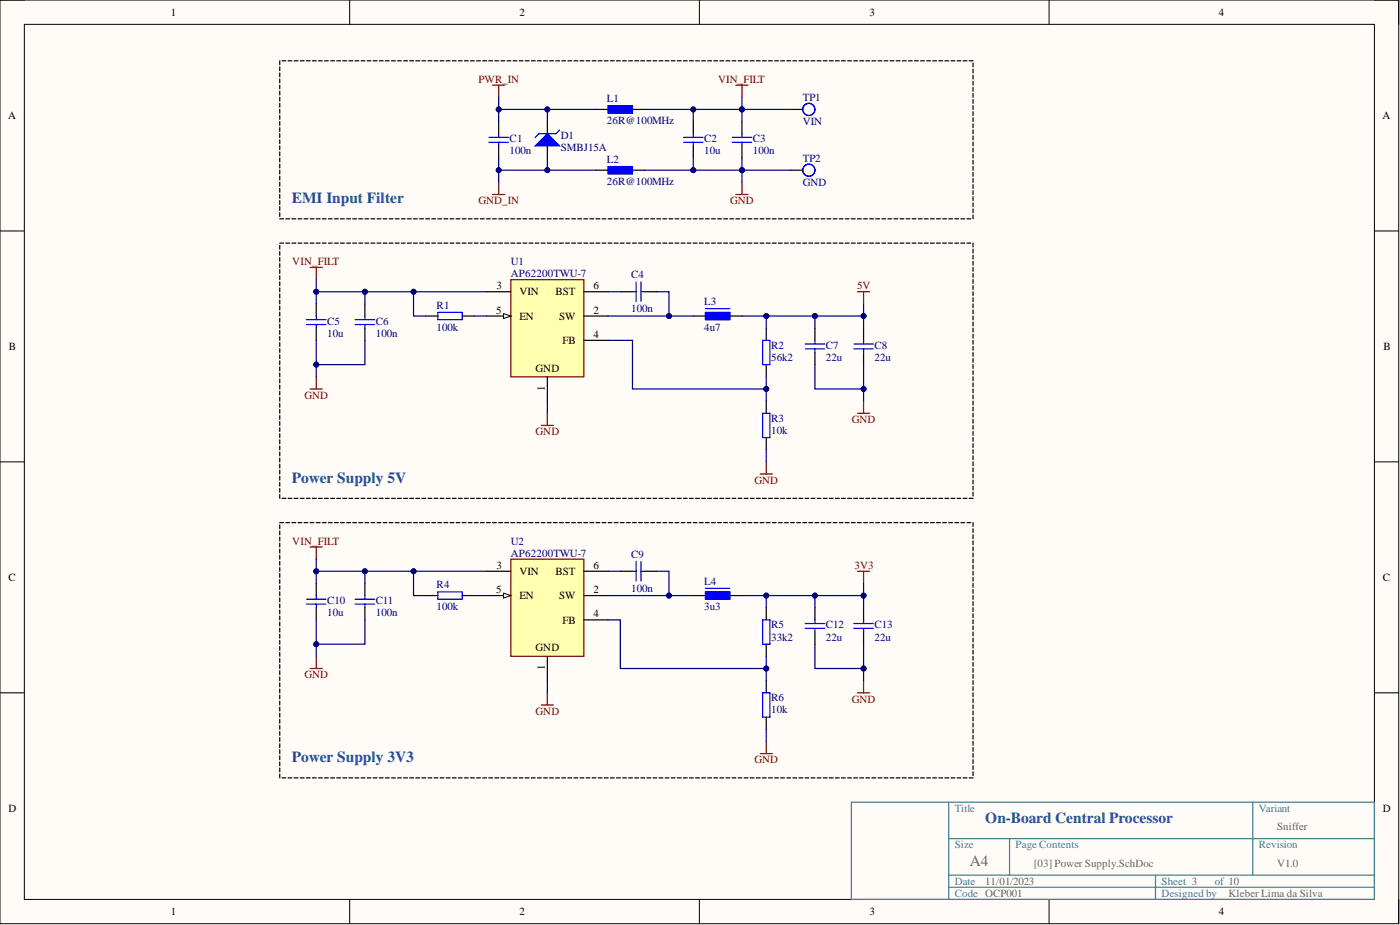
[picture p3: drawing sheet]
<svg xmlns="http://www.w3.org/2000/svg" width="292mm" height="193mm" viewBox="0 0 292 193" stroke-linecap="round" stroke-linejoin="round" font-family="sans-serif">
<defs><g id="words">
<g font-size="3.2" fill="#0b5394">
<text x="60.9" y="42.4">EMI Input Filter</text>
<text x="60.9" y="100.8">Power Supply 5V</text>
<text x="60.9" y="159.1">Power Supply 3V3</text>
<text x="205.6" y="171.7">On-Board Central Processor</text>
</g>
<text font-size="3.2" fill="#666" x="202.3" y="180.6">A4</text>
<g font-size="2.3">
<text x="35.6" y="3.3">1</text>
<text x="108.4" y="3.3">2</text>
<text x="181.4" y="3.3">3</text>
<text x="254.3" y="3.3">4</text>
<text x="1.7" y="24.9">A</text>
<text x="288.5" y="24.9">A</text>
<text x="103.5" y="65.4">5</text>
<text x="103.6" y="60.4">3</text>
<text x="108.4" y="61.6">VIN</text>
<text x="115.9" y="61.6">BST</text>
<text x="123.8" y="65.4">2</text>
<text x="123.8" y="60.4">6</text>
<text x="108.4" y="66.7">EN</text>
<text x="116.7" y="66.7">SW</text>
<text x="117.3" y="71.8">FB</text>
<text x="123.8" y="70.5">4</text>
<text x="1.9" y="73">B</text>
<text x="111.7" y="77.6">GND</text>
<text x="288.6" y="73">B</text>
<text x="113.7" y="81.5" transform="rotate(-90 113.7 81.5)">1</text>
<text x="103.6" y="118.7">3</text>
<text x="108.4" y="119.9">VIN</text>
<text x="115.9" y="119.9">BST</text>
<text x="123.8" y="118.7">6</text>
<text x="1.8" y="121.2">C</text>
<text x="103.5" y="123.7">5</text>
<text x="108.4" y="125">EN</text>
<text x="116.7" y="125">SW</text>
<text x="123.8" y="123.7">2</text>
<text x="288.5" y="121.2">C</text>
<text x="117.3" y="130.1">FB</text>
<text x="123.8" y="128.8">4</text>
<text x="111.7" y="135.9">GND</text>
<text x="113.7" y="139.8" transform="rotate(-90 113.7 139.8)">1</text>
<text x="1.8" y="169.4">D</text>
<text x="288.5" y="169.4">D</text>
<text x="35.6" y="190.9">1</text>
<text x="108.4" y="190.9">2</text>
<text x="181.4" y="190.9">3</text>
<text x="254.3" y="190.9">4</text>
</g>
<g font-size="2.3" fill="#800000">
<text x="99.8" y="17.2">PWR_IN</text>
<text x="149.8" y="17.2">VIN_FILT</text>
<text x="99.8" y="42.6">GND_IN</text>
<text x="152.3" y="42.6">GND</text>
<text x="61" y="55.3">VIN_FILT</text>
<text x="178.8" y="60.4">5V</text>
<text x="63.5" y="83.2">GND</text>
<text x="177.7" y="88.2">GND</text>
<text x="111.7" y="90.8">GND</text>
<text x="157.4" y="100.9">GND</text>
<text x="61" y="113.6">VIN_FILT</text>
<text x="178.3" y="118.7">3V3</text>
<text x="63.5" y="141.5">GND</text>
<text x="111.7" y="149.1">GND</text>
<text x="177.7" y="146.6">GND</text>
<text x="157.4" y="159.2">GND</text>
</g>
<g font-size="2.3" fill="#000080">
<text x="126.6" y="21.3">L1</text>
<text x="167.5" y="21.1">TP1</text>
<text x="106.3" y="29.7">C1</text>
<text x="117" y="28.9">D1</text>
<text x="126.6" y="25.9">26R@100MHz</text>
<text x="146.9" y="29.7">C2</text>
<text x="157.1" y="29.7">C3</text>
<text x="167.5" y="26.1">VIN</text>
<text x="106.3" y="32.2">100n</text>
<text x="117" y="31.4">SMBJ15A</text>
<text x="126.6" y="34">L2</text>
<text x="146.9" y="32.2">10u</text>
<text x="157.1" y="32.2">100n</text>
<text x="167.5" y="33.7">TP2</text>
<text x="126.6" y="38.5">26R@100MHz</text>
<text x="167.5" y="38.8">GND</text>
<text x="106.6" y="57.8">AP62200TWU-7</text>
<text x="106.6" y="55.3">U1</text>
<text x="131.7" y="58.1">C4</text>
<text x="91.1" y="64.4">R1</text>
<text x="131.7" y="65.2">100n</text>
<text x="146.9" y="63.6">L3</text>
<text x="68.3" y="67.7">C5</text>
<text x="68.3" y="70.2">10u</text>
<text x="78.4" y="67.7">C6</text>
<text x="78.4" y="70.2">100n</text>
<text x="91.1" y="69">100k</text>
<text x="146.9" y="69">4u7</text>
<text x="160.9" y="72.8">R2</text>
<text x="160.9" y="75.3">56k2</text>
<text x="172.3" y="72.8">C7</text>
<text x="172.3" y="75.3">22u</text>
<text x="182.5" y="72.8">C8</text>
<text x="182.5" y="75.3">22u</text>
<text x="160.9" y="88">R3</text>
<text x="160.9" y="90.5">10k</text>
<text x="106.6" y="113.6">U2</text>
<text x="106.6" y="116.1">AP62200TWU-7</text>
<text x="131.7" y="116.4">C9</text>
<text x="91.1" y="122.7">R4</text>
<text x="131.7" y="123.5">100n</text>
<text x="146.9" y="122">L4</text>
<text x="68.3" y="126">C10</text>
<text x="68.3" y="128.6">10u</text>
<text x="78.4" y="126">C11</text>
<text x="78.4" y="128.6">100n</text>
<text x="91.1" y="127.3">100k</text>
<text x="146.9" y="127.3">3u3</text>
<text x="160.9" y="131.1">R5</text>
<text x="172.3" y="131.1">C12</text>
<text x="182.5" y="131.1">C13</text>
<text x="160.9" y="133.6">33k2</text>
<text x="172.3" y="133.6">22u</text>
<text x="182.5" y="133.6">22u</text>
<text x="160.9" y="146.3">R6</text>
<text x="160.9" y="148.8">10k</text>
</g>
<g font-size="2.3" fill="#45818e">
<text x="199.2" y="169.4">Title</text>
<text x="262.7" y="169.4">Variant</text>
<text x="199.2" y="177">Size</text>
<text x="211.9" y="177">Page Contents</text>
<text x="262.7" y="177">Revision</text>
<text x="199.2" y="184.6">Date</text>
<text x="242.4" y="184.6">Sheet 3</text>
<text x="253.4" y="184.6">of 10</text>
<text x="199.2" y="187.1">Code OCP001</text>
<text x="242.4" y="187.1">Designed by</text>
</g>
<g font-size="2.3" fill="#666">
<text x="266.5" y="173.2">Sniffer</text>
<text x="205.6" y="184.6">11/01/2023</text>
<text x="215.7" y="180.8">[03] Power Supply.SchDoc</text>
<text x="266.5" y="180.8">V1.0</text>
<text x="256.3" y="187.1">Kleber Lima da Silva</text>
</g>
<g font-size="1.4" fill="#000080">
<text x="128" y="23.3">4.0A</text>
<text x="128" y="36">4.0A</text>
</g>
</g></defs>
<path d="M0 0h291.8v192.7h-291.8z" fill-rule="evenodd" fill="#fffcf8"/>
<path d="M0 0h291.8v192.7h-291.8z" fill="none" stroke="#000" stroke-width=".21"/>
<path d="M5.1 5.1h281.7v182.5h-281.7z" fill-rule="evenodd" fill="#fffcf8"/>
<g fill="none" stroke="#000" stroke-width=".21">
<path d="M0 0h5.1M5.1 5.1h281.7v182.5h-281.7zM73 0v5.1M145.9 0v5.1M218.9 0v5.1M286.8 0h5v5.1M0 48.2h5.1M286.8 48.2h5M0 96.4h5.1M286.8 96.4h5M0 144.5h5.1M286.8 144.5h5"/>
<path d="M73 187.6v5.1M145.9 187.6v5.1M218.9 187.6v5.1M291.8 187.6v5.1"/>
</g>
<path d="M177.6 167.4h109.2v20.2h-109.2zM197.9 175h88.9M197.9 167.4v20.2M210.6 175v7.6M261.4 167.4v15.2M197.9 182.6h88.9M197.9 185.1h88.9M241.1 182.6v5" fill="none" stroke="#45818e" stroke-width=".25"/>
<path d="M106.6 58.3h15.2v20.3h-15.2z" fill-rule="evenodd" fill="#ffffb0"/>
<path d="M106.6 58.3h15.2v20.3h-15.2z" fill="none" stroke="#800000" stroke-width=".25"/>
<path d="M101.5 65.9h5.1M101.5 60.9h5.1M114.2 78.6v5.1M121.8 65.9h5.1M121.8 71h5.1" fill="none" stroke="#000" stroke-width=".25"/>
<path d="M105.1 65.4l1.5 .5-1.5 .5z" fill="#f8fcff"/>
<path d="M105.1 65.4l1.5 .5-1.5 .5z" fill="none" stroke="#000" stroke-width=".21"/>
<path d="M121.8 60.9h5.1" fill="none" stroke="#000" stroke-width=".25"/>
<path d="M106.6 116.6h15.2v20.3h-15.2z" fill-rule="evenodd" fill="#ffffb0"/>
<path d="M106.6 116.6h15.2v20.3h-15.2z" fill="none" stroke="#800000" stroke-width=".25"/>
<path d="M101.5 119.2h5.1M101.5 124.2h5.1M114.2 136.9v5.1M121.8 124.2h5.1M121.8 129.3h5.1" fill="none" stroke="#000" stroke-width=".25"/>
<path d="M105.1 123.7l1.5 .5-1.5 .6z" fill="#f8fcff"/>
<path d="M105.1 123.7l1.5 .5-1.5 .6z" fill="none" stroke="#000" stroke-width=".21"/>
<path d="M129.4 60.9h2.6M134.5 60.9h2.5M121.8 119.2h5.1M129.4 119.2h2.6M134.5 119.2h2.5M144.7 124.2h2.5M152.3 124.2h2.5" fill="none" stroke="#000" stroke-width=".25"/>
<path d="M64.7 55.8h2.5M66 55.8v2.5M178.9 60.9h2.5M180.2 60.9v2.5M112.9 88.8h2.6M114.2 86.2v2.6M64.7 114.1h2.5M66 114.1v2.5M178.9 119.2h2.5M180.2 119.2v2.5M112.9 147.1h2.6M114.2 144.5v2.6" fill="none" stroke="#800000" stroke-width=".25"/>
<path d="M132.7 58.8v4.1M133.7 58.8v4.1M132 60.9h.7M133.7 60.9h.8M132 119.2h.7M132.7 117.1v4.1M133.7 117.1v4.1M133.7 119.2h.8M147.2 123.5h5.1v1.5h-5.1z" fill="none" stroke="#00f" stroke-width=".25"/>
<path d="M147.2 123.5h5.1v1.5h-5.1z" fill-rule="evenodd" fill="#00f"/>
<path d="M147.2 123.5h5.1v1.5h-5.1z" fill="none" stroke="#00f" stroke-width=".21"/>
<path d="M147.2 65.2h5.1v1.5h-5.1zM147.2 122.7h5.1" fill="none" stroke="#00f" stroke-width=".25"/>
<path d="M144.7 65.9h2.5M152.3 65.9h2.5" fill="none" stroke="#000" stroke-width=".25"/>
<path d="M147.2 65.2h5.1v1.5h-5.1z" fill-rule="evenodd" fill="#00f"/>
<path d="M147.2 65.2h5.1v1.5h-5.1z" fill="none" stroke="#00f" stroke-width=".21"/>
<g fill="none" stroke="#00f" stroke-width=".25">
<path d="M64 67.7h4M64 66.7h4M66 65.9v.8M66 67.7v.8M74.1 67.7h4.1M74.1 66.7h4.1M76.1 65.9v.8M76.1 67.7v.8M91.4 65.2h5v1.5h-5zM147.2 64.4h5.1M159.1 71h1.5v5.1h-1.5zM168 72.8h4.1"/>
<path d="M168 71.8h4.1M170 71v.8M170 72.8v.7M178.1 72.8h4.1M178.1 71.8h4.1M180.2 71v.8M180.2 72.8v.7M159.1 86.2h1.5v5.1h-1.5zM64 126h4M64 125h4M66 124.2v.8M66 126v.8"/>
<path d="M74.1 126h4.1M74.1 125h4.1M76.1 124.2v.8M76.1 126v.8M91.4 123.5h5v1.5h-5zM159.1 129.3h1.5v5.1h-1.5zM168 131.1h4.1M168 130.1h4.1M170 129.3v.8M170 131.1v.8M178.1 131.1h4.1M178.1 130.1h4.1"/>
<path d="M180.2 129.3v.8M180.2 131.1v.8M159.1 144.5h1.5v5.1h-1.5z"/>
</g>
<g fill="none" stroke="#000" stroke-width=".25">
<path d="M114.2 25.4v2.5M114.2 30.4v2.6M66 63.4v2.5M66 68.5v2.5M76.1 63.4v2.5M76.1 68.5v2.5M88.8 65.9h2.6M96.4 65.9h2.6M159.9 68.5v2.5M159.9 76.1v2.5M170 68.5v2.5M170 73.5v2.6"/>
<path d="M180.2 68.5v2.5M180.2 73.5v2.6M159.9 83.7v2.5M159.9 91.3v2.5M66 121.7v2.5M66 126.8v2.5M76.1 121.7v2.5M76.1 126.8v2.5M88.8 124.2h2.6M96.4 124.2h2.6M159.9 126.8v2.5M159.9 134.4v2.5"/>
<path d="M170 126.8v2.5M170 131.9v2.5M180.2 126.8v2.5M180.2 131.9v2.5M159.9 142v2.5M159.9 149.6v2.5"/>
</g>
<path d="M66 78.6v2.5M64.7 81.1h2.5M158.6 98.9h2.5M159.9 96.4v2.5M178.9 86.2h2.5M180.2 83.7v2.5M64.7 139.5h2.5M66 136.9v2.6M158.6 157.2h2.5M159.9 154.7v2.5M178.9 144.5h2.5M180.2 142v2.5" fill="none" stroke="#800000" stroke-width=".25"/>
<path d="M111.7 30.4l2.5-2.5 2.5 2.5z" fill="#00f"/>
<path d="M111.7 30.4l2.5-2.5 2.5 2.5zM116.7 27.1l-.7 .8h-3.6l-.7 .8M126.9 22.1h5.1v1.5h-5.1z" fill="none" stroke="#00f" stroke-width=".25"/>
<path d="M124.3 22.8h2.6M132 22.8h2.5" fill="none" stroke="#000" stroke-width=".25"/>
<path d="M126.9 22.1h5.1v1.5h-5.1z" fill-rule="evenodd" fill="#00f"/>
<path d="M126.9 22.1h5.1v1.5h-5.1z" fill="none" stroke="#00f" stroke-width=".21"/>
<path d="M124.3 35.5h2.6M132 35.5h2.5" fill="none" stroke="#000" stroke-width=".25"/>
<path d="M126.9 34.7h5.1v1.6h-5.1z" fill="none" stroke="#00f" stroke-width=".25"/>
<path d="M126.9 34.7h5.1v1.6h-5.1z" fill-rule="evenodd" fill="#00f"/>
<path d="M126.9 34.7h5.1v1.6h-5.1z" fill="none" stroke="#00f" stroke-width=".21"/>
<g fill="none" stroke="#000" stroke-width=".25">
<path d="M58.4 12.7v.8M58.4 14v.7M58.4 15.2v.8M58.4 16.5v.8M58.4 17.8v.7M58.4 19v.8M58.8 12.7h.8M60.1 12.7h.8M61.4 12.7h.8M62.7 12.7h.7M63.9 12.7h.8M65.2 12.7h.8"/>
<path d="M66.5 12.7h.7M67.7 12.7h.8M69 12.7h.8M70.3 12.7h.8M71.5 12.7h.8M72.8 12.7h.8M74.1 12.7h.8M75.3 12.7h.8M76.6 12.7h.8M77.9 12.7h.8M79.1 12.7h.8M80.4 12.7h.8"/>
<path d="M81.7 12.7h.8M83 12.7h.7M84.2 12.7h.8M85.5 12.7h.8M86.8 12.7h.8M88 12.7h.8M89.3 12.7h.8M90.6 12.7h.8M91.8 12.7h.8M93.1 12.7h.8M94.4 12.7h.8M95.6 12.7h.8"/>
<path d="M96.9 12.7h.8M98.2 12.7h.8M99.4 12.7h.8M100.7 12.7h.8M102 12.7h.8M103.3 12.7h.7M104.5 12.7h.8M105.8 12.7h.8M107.1 12.7h.8M108.3 12.7h.8M109.6 12.7h.8M110.9 12.7h.8"/>
<path d="M112.1 12.7h.8M113.4 12.7h.8M114.7 12.7h.8M115.9 12.7h.8M117.2 12.7h.8M118.5 12.7h.8M119.7 12.7h.8M121 12.7h.8M122.3 12.7h.8M123.6 12.7h.7M124.8 12.7h.8M126.1 12.7h.8"/>
<path d="M127.4 12.7h.8M128.6 12.7h.8M129.9 12.7h.8M131.2 12.7h.8M132.4 12.7h.8M133.7 12.7h.8M135 12.7h.8M136.2 12.7h.8M137.5 12.7h.8M138.8 12.7h.8M140.1 12.7h.7M141.3 12.7h.8"/>
<path d="M142.6 12.7h.8M143.9 12.7h.8M145.1 12.7h.8M146.4 12.7h.8M147.7 12.7h.8M148.9 12.7h.8M150.2 12.7h.8M151.5 12.7h.8M152.7 12.7h.8M154 12.7h.8M155.3 12.7h.8M156.5 12.7h.8"/>
<path d="M157.8 12.7h.8M159.1 12.7h.8M160.4 12.7h.7M161.6 12.7h.8M162.9 12.7h.8M164.2 12.7h.8M165.4 12.7h.8M166.7 12.7h.8M168 12.7h.8M169.2 12.7h.8M170.5 12.7h.8M171.8 12.7h.8"/>
<path d="M173 12.7h.8M174.3 12.7h.8M175.6 12.7h.8M176.8 12.7h.8M178.1 12.7h.8M179.4 12.7h.8M180.7 12.7h.7M181.9 12.7h.8M183.2 12.7h.8M184.5 12.7h.8M185.7 12.7h.8M187 12.7h.8"/>
<path d="M188.3 12.7h.8M189.5 12.7h.8M190.8 12.7h.8M192.1 12.7h.8M193.3 12.7h.8M194.6 12.7h.8M195.9 12.7h.8M197.1 12.7h.8M198.4 12.7h.8M199.7 12.7h.8M201 12.7h.7M202.2 12.7h.8"/>
<path d="M203 13.2v.8M203 14.4v.8M203 15.7v.8M203 17v.8M203 18.2v.8M203 19.5v.8M58.4 20.3v.8M58.4 21.6v.8M58.4 22.8v.8M58.4 24.1v.8M58.4 25.4v.8M58.4 26.6v.8"/>
<path d="M58.4 27.9v.8M58.4 29.2v.8M58.4 30.4v.8M58.4 31.7v.8M58.4 33v.8M58.4 34.2v.8M58.4 35.5v.8M58.4 36.8v.8M58.4 38v.8M58.4 39.3v.8M104 25.4v2.5M104 30.4v2.6"/>
<path d="M144.7 25.4v2.5M144.7 30.4v2.6M154.8 25.4v2.5M154.8 30.4v2.6M165 22.8h2.5M165 35.5h2.5M203 20.8v.8M203 22v.8M203 23.3v.8M203 24.6v.8M203 25.8v.8M203 27.1v.8"/>
<path d="M203 28.4v.8M203 29.6v.8M203 30.9v.8M203 32.2v.8M203 33.4v.8M203 34.7v.8M203 36v.8M203 37.2v.8M203 38.5v.8M203 39.8v.8M58.4 40.6v.8M58.4 41.8v.8"/>
<path d="M58.4 43.1v.8M58.4 44.4v.8M58.4 51.2v.8M58.4 52.5v.8M58.4 53.7v.8M58.4 55v.8M58.4 56.3v.8M58.4 57.5v.8M58.4 58.8v.8M58.4 50.7h.8M58.4 45.6h.8M59.6 50.7h.8"/>
<path d="M59.6 45.6h.8M60.9 50.7h.8M60.9 45.6h.8M62.2 50.7h.8M62.2 45.6h.8M63.4 50.7h.8M63.4 45.6h.8M64.7 50.7h.8M64.7 45.6h.8M66 50.7h.8M66 45.6h.8M67.2 50.7h.8"/>
<path d="M67.2 45.6h.8M68.5 50.7h.8M68.5 45.6h.8M69.8 50.7h.8M69.8 45.6h.8M71.1 50.7h.7M71.1 45.6h.7M72.3 50.7h.8M72.3 45.6h.8M73.6 50.7h.8M73.6 45.6h.8M74.9 50.7h.8"/>
<path d="M74.9 45.6h.8M76.1 50.7h.8M76.1 45.6h.8M77.4 50.7h.8M77.4 45.6h.8M78.7 50.7h.8M78.7 45.6h.8M79.9 50.7h.8M79.9 45.6h.8M81.2 50.7h.8M81.2 45.6h.8M82.5 50.7h.8"/>
<path d="M82.5 45.6h.8M83.7 50.7h.8M83.7 45.6h.8M85 50.7h.8M85 45.6h.8M86.3 50.7h.8M86.3 45.6h.8M87.6 50.7h.7M87.6 45.6h.7M88.8 50.7h.8M88.8 45.6h.8M90.1 50.7h.8"/>
<path d="M90.1 45.6h.8M91.4 50.7h.8M91.4 45.6h.8M92.6 50.7h.8M92.6 45.6h.8M93.9 50.7h.8M93.9 45.6h.8M95.2 50.7h.8M95.2 45.6h.8M96.4 50.7h.8M96.4 45.6h.8M97.7 50.7h.8"/>
<path d="M97.7 45.6h.8M99 50.7h.8M99 45.6h.8M100.2 50.7h.8M100.2 45.6h.8M101.5 50.7h.8M101.5 45.6h.8M102.8 50.7h.8M102.8 45.6h.8M104 50.7h.8M104 45.6h.8M105.3 50.7h.8"/>
<path d="M105.3 45.6h.8M106.6 50.7h.8M106.6 45.6h.8M107.9 50.7h.7M107.9 45.6h.7M109.1 50.7h.8M109.1 45.6h.8M110.4 50.7h.8M110.4 45.6h.8M111.7 50.7h.8M111.7 45.6h.8M112.9 50.7h.8"/>
<path d="M112.9 45.6h.8M114.2 50.7h.8M114.2 45.6h.8M115.5 50.7h.8M115.5 45.6h.8M116.7 50.7h.8M116.7 45.6h.8M118 50.7h.8M118 45.6h.8M119.3 50.7h.8M119.3 45.6h.8M120.5 50.7h.8"/>
<path d="M120.5 45.6h.8M121.8 50.7h.8M121.8 45.6h.8M123.1 50.7h.8M123.1 45.6h.8M124.3 50.7h.8M124.3 45.6h.8M125.6 50.7h.8M125.6 45.6h.8M126.9 50.7h.8M126.9 45.6h.8M128.2 50.7h.7"/>
<path d="M128.2 45.6h.7M129.4 50.7h.8M129.4 45.6h.8M130.7 50.7h.8M130.7 45.6h.8M132 50.7h.8M132 45.6h.8M133.2 50.7h.8M133.2 45.6h.8M134.5 50.7h.8M134.5 45.6h.8M135.8 50.7h.8"/>
<path d="M135.8 45.6h.8M137 50.7h.8M137 45.6h.8M138.3 50.7h.8M138.3 45.6h.8M139.6 50.7h.8M139.6 45.6h.8M140.8 50.7h.8M140.8 45.6h.8M142.1 50.7h.8M142.1 45.6h.8M143.4 50.7h.8"/>
<path d="M143.4 45.6h.8M144.7 50.7h.7M144.7 45.6h.7M145.9 50.7h.8M145.9 45.6h.8M147.2 50.7h.8M147.2 45.6h.8M148.5 50.7h.7M148.5 45.6h.7M149.7 50.7h.8M149.7 45.6h.8M151 50.7h.8"/>
<path d="M151 45.6h.8M152.3 50.7h.8M152.3 45.6h.8M153.5 50.7h.8M153.5 45.6h.8M154.8 50.7h.8M154.8 45.6h.8M156.1 50.7h.8M156.1 45.6h.8M157.3 50.7h.8M157.3 45.6h.8M158.6 50.7h.8"/>
<path d="M158.6 45.6h.8M159.9 50.7h.8M159.9 45.6h.8M161.1 50.7h.8M161.1 45.6h.8M162.4 50.7h.8M162.4 45.6h.8M163.7 50.7h.8M163.7 45.6h.8M165 50.7h.7M165 45.6h.7M166.2 50.7h.8"/>
<path d="M166.2 45.6h.8M167.5 50.7h.8M167.5 45.6h.8M168.8 50.7h.8M168.8 45.6h.8M170 50.7h.8M170 45.6h.8M171.3 50.7h.8M171.3 45.6h.8M172.6 50.7h.8M172.6 45.6h.8M173.8 50.7h.8"/>
<path d="M173.8 45.6h.8M175.1 50.7h.8M175.1 45.6h.8M176.4 50.7h.8M176.4 45.6h.8M177.6 50.7h.8M177.6 45.6h.8M178.9 50.7h.8M178.9 45.6h.8M180.2 50.7h.8M180.2 45.6h.8M181.4 50.7h.8"/>
<path d="M181.4 45.6h.8M182.7 50.7h.8M182.7 45.6h.8M184 50.7h.8M184 45.6h.8M185.3 50.7h.7M185.3 45.6h.7M186.5 50.7h.8M186.5 45.6h.8M187.8 50.7h.8M187.8 45.6h.8M189.1 50.7h.8"/>
<path d="M189.1 45.6h.8M190.3 50.7h.8M190.3 45.6h.8M191.6 50.7h.8M191.6 45.6h.8M192.9 50.7h.8M192.9 45.6h.8M194.1 50.7h.8M194.1 45.6h.8M195.4 50.7h.8M195.4 45.6h.8M196.7 50.7h.8"/>
<path d="M196.7 45.6h.8M197.9 50.7h.8M197.9 45.6h.8M199.2 50.7h.8M199.2 45.6h.8M200.5 50.7h.8M200.5 45.6h.8M201.7 50.7h.8M201.7 45.6h.8M203 41.1v.7M203 42.3v.8M203 43.6v.8"/>
<path d="M203 44.9v.7M203 50.7v.8M203 52v.8M203 53.3v.7M203 54.5v.8M203 55.8v.8M203 57.1v.7M203 58.3v.8M203 59.6v.8M58.4 60.1v.8M58.4 61.3v.8M58.4 62.6v.8"/>
<path d="M58.4 63.9v.8M58.4 65.1v.8M58.4 66.4v.8M58.4 67.7v.8M58.4 68.9v.8M58.4 70.2v.8M58.4 71.5v.8M58.4 72.7v.8M58.4 74v.8M58.4 75.3v.8M58.4 76.5v.8M58.4 77.8v.8"/>
<path d="M58.4 79.1v.8M203 60.9v.8M203 62.1v.8M203 63.4v.8M203 64.7v.8M203 65.9v.8M203 67.2v.8M203 68.5v.8M203 69.7v.8M203 71v.8M203 72.3v.8M203 73.5v.8"/>
<path d="M203 74.8v.8M203 76.1v.8M203 77.3v.8M203 78.6v.8M203 79.9v.8M58.4 80.4v.7M58.4 81.6v.8M58.4 82.9v.8M58.4 84.2v.7M58.4 85.4v.8M58.4 86.7v.8M58.4 88v.8"/>
<path d="M58.4 89.2v.8M58.4 90.5v.8M58.4 91.8v.8M58.4 93v.8M58.4 94.3v.8M58.4 95.6v.8M58.4 96.8v.8M58.4 98.1v.8M58.4 99.4v.8M203 81.1v.8M203 82.4v.8M203 83.7v.8"/>
<path d="M203 84.9v.8M203 86.2v.8M203 87.5v.8M203 88.8v.7M203 90v.8M203 91.3v.8M203 92.6v.7M203 93.8v.8M203 95.1v.8M203 96.4v.7M203 97.6v.8M203 98.9v.8"/>
<path d="M58.4 100.6v.8M58.4 101.9v.8M58.4 103.2v.8M58.4 109.5v.8M58.4 110.8v.8M58.4 112v.8M58.4 113.3v.8M58.4 114.6v.8M58.4 115.8v.8M58.4 117.1v.8M58.4 118.4v.8M58.4 119.7v.7"/>
<path d="M58.4 109h.8M58.8 104h.8M59.6 109h.8M60.1 104h.8M60.9 109h.8M61.4 104h.8M62.2 109h.8M62.7 104h.7M63.4 109h.8M63.9 104h.8M64.7 109h.8M65.2 104h.8"/>
<path d="M66 109h.8M66.5 104h.7M67.2 109h.8M67.7 104h.8M68.5 109h.8M69 104h.8M69.8 109h.8M70.3 104h.8M71.1 109h.7M71.5 104h.8M72.3 109h.8M72.8 104h.8"/>
<path d="M73.6 109h.8M74.1 104h.8M74.9 109h.8M75.3 104h.8M76.1 109h.8M76.6 104h.8M77.4 109h.8M77.9 104h.8M78.7 109h.8M79.1 104h.8M79.9 109h.8M80.4 104h.8"/>
<path d="M81.2 109h.8M81.7 104h.8M82.5 109h.8M83 104h.7M83.7 109h.8M84.2 104h.8M85 109h.8M85.5 104h.8M86.3 109h.8M86.8 104h.8M87.6 109h.7M88 104h.8"/>
<path d="M88.8 109h.8M89.3 104h.8M90.1 109h.8M90.6 104h.8M91.4 109h.8M91.8 104h.8M92.6 109h.8M93.1 104h.8M93.9 109h.8M94.4 104h.8M95.2 109h.8M95.6 104h.8"/>
<path d="M96.4 109h.8M96.9 104h.8M97.7 109h.8M98.2 104h.8M99 109h.8M99.4 104h.8M100.2 109h.8M100.7 104h.8M101.5 109h.8M102 104h.8M102.8 109h.8M103.3 104h.7"/>
<path d="M104 109h.8M104.5 104h.8M105.3 109h.8M105.8 104h.8M106.6 109h.8M107.1 104h.8M107.9 109h.7M108.3 104h.8M109.1 109h.8M109.6 104h.8M110.4 109h.8M110.9 104h.8"/>
<path d="M111.7 109h.8M112.1 104h.8M112.9 109h.8M113.4 104h.8M114.2 109h.8M114.7 104h.8M115.5 109h.8M115.9 104h.8M116.7 109h.8M117.2 104h.8M118 109h.8M118.5 104h.8"/>
<path d="M119.3 109h.8M119.7 104h.8M120.5 109h.8M121 104h.8M121.8 109h.8M122.3 104h.8M123.1 109h.8M123.6 104h.7M124.3 109h.8M124.8 104h.8M125.6 109h.8M126.1 104h.8"/>
<path d="M126.9 109h.8M127.4 104h.8M128.2 109h.7M128.6 104h.8M129.4 109h.8M129.9 104h.8M130.7 109h.8M131.2 104h.8M132 109h.8M132.4 104h.8M133.2 109h.8M133.7 104h.8"/>
<path d="M134.5 109h.8M135 104h.8M135.8 109h.8M136.2 104h.8M137 109h.8M137.5 104h.8M138.3 109h.8M138.8 104h.8M139.6 109h.8M140.1 104h.7M140.8 109h.8M141.3 104h.8"/>
<path d="M142.1 109h.8M142.6 104h.8M143.4 109h.8M143.9 104h.8M144.7 109h.7M145.1 104h.8M145.9 109h.8M146.4 104h.8M147.2 109h.8M147.7 104h.8M148.5 109h.7M148.9 104h.8"/>
<path d="M149.7 109h.8M150.2 104h.8M151 109h.8M151.5 104h.8M152.3 109h.8M152.7 104h.8M153.5 109h.8M154 104h.8M154.8 109h.8M155.3 104h.8M156.1 109h.8M156.5 104h.8"/>
<path d="M157.3 109h.8M157.8 104h.8M158.6 109h.8M159.1 104h.8M159.9 109h.8M160.4 104h.7M161.1 109h.8M161.6 104h.8M162.4 109h.8M162.9 104h.8M163.7 109h.8M164.2 104h.8"/>
<path d="M165 109h.7M165.4 104h.8M166.2 109h.8M166.7 104h.8M167.5 109h.8M168 104h.8M168.8 109h.8M169.2 104h.8M170 109h.8M170.5 104h.8M171.3 109h.8M171.8 104h.8"/>
<path d="M172.6 109h.8M173 104h.8M173.8 109h.8M174.3 104h.8M175.1 109h.8M175.6 104h.8M176.4 109h.8M176.8 104h.8M177.6 109h.8M178.1 104h.8M178.9 109h.8M179.4 104h.8"/>
<path d="M180.2 109h.8M180.7 104h.7M181.4 109h.8M181.9 104h.8M182.7 109h.8M183.2 104h.8M184 109h.8M184.5 104h.8M185.3 109h.7M185.7 104h.8M186.5 109h.8M187 104h.8"/>
<path d="M187.8 109h.8M188.3 104h.8M189.1 109h.8M189.5 104h.8M190.3 109h.8M190.8 104h.8M191.6 109h.8M192.1 104h.8M192.9 109h.8M193.3 104h.8M194.1 109h.8M194.6 104h.8"/>
<path d="M195.4 109h.8M195.9 104h.8M196.7 109h.8M197.1 104h.8M197.9 109h.8M198.4 104h.8M199.2 109h.8M199.7 104h.8M200.5 109h.8M201 104h.7M201.7 109h.8M202.2 104h.8"/>
<path d="M203 100.2v.8M203 101.4v.8M203 102.7v.8M203 109v.8M203 110.3v.8M203 111.6v.8M203 112.8v.8M203 114.1v.8M203 115.4v.8M203 116.6v.8M203 117.9v.8M203 119.2v.8"/>
<path d="M58.4 120.9v.8M58.4 122.2v.8M58.4 123.5v.7M58.4 124.7v.8M58.4 126v.8M58.4 127.3v.8M58.4 128.5v.8M58.4 129.8v.8M58.4 131.1v.8M58.4 132.3v.8M58.4 133.6v.8M58.4 134.9v.8"/>
<path d="M58.4 136.1v.8M58.4 137.4v.8M58.4 138.7v.8M58.4 139.9v.8M203 120.4v.8M203 121.7v.8M203 123v.8M203 124.2v.8M203 125.5v.8M203 126.8v.8M203 128.1v.7M203 129.3v.8"/>
<path d="M203 130.6v.8M203 131.9v.7M203 133.1v.8M203 134.4v.8M203 135.7v.7M203 136.9v.8M203 138.2v.8M203 139.5v.8M58.4 141.2v.8M58.4 142.5v.8M58.4 143.7v.8M58.4 145v.8"/>
<path d="M58.4 146.3v.8M58.4 147.5v.8M58.4 148.8v.8M58.4 150.1v.8M58.4 151.3v.8M58.4 152.6v.8M58.4 153.9v.8M58.4 155.1v.8M58.4 156.4v.8M58.4 157.7v.8M58.4 159v.7M203 140.7v.8"/>
<path d="M203 142v.8M203 143.3v.8M203 144.5v.8M203 145.8v.8M203 147.1v.8M203 148.3v.8M203 149.6v.8M203 150.9v.8M203 152.1v.8M203 153.4v.8M203 154.7v.8M203 155.9v.8"/>
<path d="M203 157.2v.8M203 158.5v.8M203 159.7v.8M58.4 160.2v.8M58.4 161.5v.8M58.8 162.3h.8M60.1 162.3h.8M61.4 162.3h.8M62.7 162.3h.7M63.9 162.3h.8M65.2 162.3h.8M66.5 162.3h.7"/>
<path d="M67.7 162.3h.8M69 162.3h.8M70.3 162.3h.8M71.5 162.3h.8M72.8 162.3h.8M74.1 162.3h.8M75.3 162.3h.8M76.6 162.3h.8M77.9 162.3h.8M79.1 162.3h.8M80.4 162.3h.8M81.7 162.3h.8"/>
<path d="M83 162.3h.7M84.2 162.3h.8M85.5 162.3h.8M86.8 162.3h.8M88 162.3h.8M89.3 162.3h.8M90.6 162.3h.8M91.8 162.3h.8M93.1 162.3h.8M94.4 162.3h.8M95.6 162.3h.8M96.9 162.3h.8"/>
<path d="M98.2 162.3h.8M99.4 162.3h.8M100.7 162.3h.8M102 162.3h.8M103.3 162.3h.7M104.5 162.3h.8M105.8 162.3h.8M107.1 162.3h.8M108.3 162.3h.8M109.6 162.3h.8M110.9 162.3h.8M112.1 162.3h.8"/>
<path d="M113.4 162.3h.8M114.7 162.3h.8M115.9 162.3h.8M117.2 162.3h.8M118.5 162.3h.8M119.7 162.3h.8M121 162.3h.8M122.3 162.3h.8M123.6 162.3h.7M124.8 162.3h.8M126.1 162.3h.8M127.4 162.3h.8"/>
<path d="M128.6 162.3h.8M129.9 162.3h.8M131.2 162.3h.8M132.4 162.3h.8M133.7 162.3h.8M135 162.3h.8M136.2 162.3h.8M137.5 162.3h.8M138.8 162.3h.8M140.1 162.3h.7M141.3 162.3h.8M142.6 162.3h.8"/>
<path d="M143.9 162.3h.8M145.1 162.3h.8M146.4 162.3h.8M147.7 162.3h.8M148.9 162.3h.8M150.2 162.3h.8M151.5 162.3h.8M152.7 162.3h.8M154 162.3h.8M155.3 162.3h.8M156.5 162.3h.8M157.8 162.3h.8"/>
<path d="M159.1 162.3h.8M160.4 162.3h.7M161.6 162.3h.8M162.9 162.3h.8M164.2 162.3h.8M165.4 162.3h.8M166.7 162.3h.8M168 162.3h.8M169.2 162.3h.8M170.5 162.3h.8M171.8 162.3h.8M173 162.3h.8"/>
<path d="M174.3 162.3h.8M175.6 162.3h.8M176.8 162.3h.8M178.1 162.3h.8M179.4 162.3h.8M180.7 162.3h.7M181.9 162.3h.8M183.2 162.3h.8M184.5 162.3h.8M185.7 162.3h.8M187 162.3h.8M188.3 162.3h.8"/>
<path d="M189.5 162.3h.8M190.8 162.3h.8M192.1 162.3h.8M193.3 162.3h.8M194.6 162.3h.8M195.9 162.3h.8M197.1 162.3h.8M198.4 162.3h.8M199.7 162.3h.8M201 162.3h.7M202.2 162.3h.8M203 161v.8"/>
</g>
<g fill="none" stroke="#00f" stroke-width=".25">
<path d="M102 29.7h4.1M102 28.7h4.1M104 27.9v.8M104 29.7v.7M142.6 29.7h4.1M142.6 28.7h4.1M144.7 27.9v.8M144.7 29.7v.7M152.8 29.7h4M152.8 28.7h4M154.8 27.9v.8M154.8 29.7v.7"/>
<circle cx="168.8" cy="22.8" r="1.27"/>
<circle cx="168.8" cy="35.5" r="1.27"/>
</g>
<path d="M102.8 17.8h2.5M104 17.8v2.5M153.5 17.8h2.6M154.8 17.8v2.5M104 38v2.6M154.8 38v2.6M102.8 40.6h2.5M153.5 40.6h2.6" fill="none" stroke="#800000" stroke-width=".25"/>
<path d="M126.9 60.9h2.5M137 60.9h2.6v5M114.2 83.7v2.5M114.2 142v2.5" fill="none" stroke="#000080" stroke-width=".25"/>
<circle cx="139.6" cy="65.9" r=".51" fill="#000080"/>
<circle cx="139.6" cy="65.9" r=".51" fill="none" stroke="#000080" stroke-width=".21"/>
<path d="M154.8 65.9h5.1v2.6" fill="none" stroke="#000080" stroke-width=".25"/>
<circle cx="159.9" cy="65.9" r=".51" fill="#000080"/>
<circle cx="159.9" cy="65.9" r=".51" fill="none" stroke="#000080" stroke-width=".21"/>
<path d="M159.9 78.6v2.5" fill="none" stroke="#000080" stroke-width=".25"/>
<circle cx="159.9" cy="81.1" r=".51" fill="#000080"/>
<circle cx="159.9" cy="81.1" r=".51" fill="none" stroke="#000080" stroke-width=".21"/>
<path d="M159.9 93.8v2.6M126.9 119.2h2.5M137 119.2h2.6v5" fill="none" stroke="#000080" stroke-width=".25"/>
<circle cx="139.6" cy="124.2" r=".51" fill="#000080"/>
<circle cx="139.6" cy="124.2" r=".51" fill="none" stroke="#000080" stroke-width=".21"/>
<path d="M154.8 124.2h5.1v2.6" fill="none" stroke="#000080" stroke-width=".25"/>
<circle cx="159.9" cy="124.2" r=".51" fill="#000080"/>
<circle cx="159.9" cy="124.2" r=".51" fill="none" stroke="#000080" stroke-width=".21"/>
<path d="M126.9 129.3h2.5v10.2h30.5" fill="none" stroke="#000080" stroke-width=".25"/>
<circle cx="159.9" cy="139.5" r=".51" fill="#000080"/>
<circle cx="159.9" cy="139.5" r=".51" fill="none" stroke="#000080" stroke-width=".21"/>
<path d="M99 65.9h2.5M101.5 60.9h-15.2v5h2.5M159.9 152.1v2.6" fill="none" stroke="#000080" stroke-width=".25"/>
<circle cx="86.3" cy="60.9" r=".51" fill="#000080"/>
<circle cx="86.3" cy="60.9" r=".51" fill="none" stroke="#000080" stroke-width=".21"/>
<path d="M86.3 119.2v5h2.5M99 124.2h2.5" fill="none" stroke="#000080" stroke-width=".25"/>
<circle cx="86.3" cy="119.2" r=".51" fill="#000080"/>
<circle cx="86.3" cy="119.2" r=".51" fill="none" stroke="#000080" stroke-width=".21"/>
<path d="M76.1 119.2v2.5" fill="none" stroke="#000080" stroke-width=".25"/>
<circle cx="76.1" cy="119.2" r=".51" fill="#000080"/>
<circle cx="76.1" cy="119.2" r=".51" fill="none" stroke="#000080" stroke-width=".21"/>
<path d="M76.1 60.9v2.5" fill="none" stroke="#000080" stroke-width=".25"/>
<circle cx="76.1" cy="60.9" r=".51" fill="#000080"/>
<circle cx="76.1" cy="60.9" r=".51" fill="none" stroke="#000080" stroke-width=".21"/>
<path d="M66 71v5.1h10.1v-5.1" fill="none" stroke="#000080" stroke-width=".25"/>
<circle cx="66" cy="76.1" r=".51" fill="#000080"/>
<circle cx="66" cy="76.1" r=".51" fill="none" stroke="#000080" stroke-width=".21"/>
<path d="M66 129.3v5.1h10.1v-5.1" fill="none" stroke="#000080" stroke-width=".25"/>
<circle cx="66" cy="134.4" r=".51" fill="#000080"/>
<circle cx="66" cy="134.4" r=".51" fill="none" stroke="#000080" stroke-width=".21"/>
<path d="M66 76.1v2.5" fill="none" stroke="#000080" stroke-width=".25"/>
<circle cx="66" cy="76.1" r=".51" fill="#000080"/>
<circle cx="66" cy="76.1" r=".51" fill="none" stroke="#000080" stroke-width=".21"/>
<path d="M66 134.4v2.5" fill="none" stroke="#000080" stroke-width=".25"/>
<circle cx="66" cy="134.4" r=".51" fill="#000080"/>
<circle cx="66" cy="134.4" r=".51" fill="none" stroke="#000080" stroke-width=".21"/>
<path d="M170 124.2v2.6" fill="none" stroke="#000080" stroke-width=".25"/>
<circle cx="170" cy="124.2" r=".51" fill="#000080"/>
<circle cx="170" cy="124.2" r=".51" fill="none" stroke="#000080" stroke-width=".21"/>
<path d="M170 65.9v2.6" fill="none" stroke="#000080" stroke-width=".25"/>
<circle cx="170" cy="65.9" r=".51" fill="#000080"/>
<circle cx="170" cy="65.9" r=".51" fill="none" stroke="#000080" stroke-width=".21"/>
<path d="M170 76.1v5h10.2v2.6" fill="none" stroke="#000080" stroke-width=".25"/>
<circle cx="180.2" cy="81.1" r=".51" fill="#000080"/>
<circle cx="180.2" cy="81.1" r=".51" fill="none" stroke="#000080" stroke-width=".21"/>
<path d="M180.2 76.1v5" fill="none" stroke="#000080" stroke-width=".25"/>
<circle cx="180.2" cy="81.1" r=".51" fill="#000080"/>
<circle cx="180.2" cy="81.1" r=".51" fill="none" stroke="#000080" stroke-width=".21"/>
<path d="M170 134.4v5.1h10.2" fill="none" stroke="#000080" stroke-width=".25"/>
<circle cx="180.2" cy="139.5" r=".51" fill="#000080"/>
<circle cx="180.2" cy="139.5" r=".51" fill="none" stroke="#000080" stroke-width=".21"/>
<path d="M134.5 22.8h20.3v2.6" fill="none" stroke="#000080" stroke-width=".25"/>
<circle cx="154.8" cy="22.8" r=".51" fill="#000080"/>
<circle cx="154.8" cy="22.8" r=".51" fill="none" stroke="#000080" stroke-width=".21"/>
<circle cx="144.7" cy="22.8" r=".51" fill="#000080"/>
<circle cx="144.7" cy="22.8" r=".51" fill="none" stroke="#000080" stroke-width=".21"/>
<path d="M144.7 22.8v2.6" fill="none" stroke="#000080" stroke-width=".25"/>
<circle cx="144.7" cy="22.8" r=".51" fill="#000080"/>
<circle cx="144.7" cy="22.8" r=".51" fill="none" stroke="#000080" stroke-width=".21"/>
<path d="M154.8 33v2.5h-20.3" fill="none" stroke="#000080" stroke-width=".25"/>
<circle cx="154.8" cy="35.5" r=".51" fill="#000080"/>
<circle cx="154.8" cy="35.5" r=".51" fill="none" stroke="#000080" stroke-width=".21"/>
<circle cx="144.7" cy="35.5" r=".51" fill="#000080"/>
<circle cx="144.7" cy="35.5" r=".51" fill="none" stroke="#000080" stroke-width=".21"/>
<path d="M144.7 33v2.5" fill="none" stroke="#000080" stroke-width=".25"/>
<circle cx="144.7" cy="35.5" r=".51" fill="#000080"/>
<circle cx="144.7" cy="35.5" r=".51" fill="none" stroke="#000080" stroke-width=".21"/>
<path d="M114.2 33v2.5h10.1" fill="none" stroke="#000080" stroke-width=".25"/>
<circle cx="114.2" cy="35.5" r=".51" fill="#000080"/>
<circle cx="114.2" cy="35.5" r=".51" fill="none" stroke="#000080" stroke-width=".21"/>
<path d="M124.3 22.8h-10.1v2.6" fill="none" stroke="#000080" stroke-width=".25"/>
<circle cx="114.2" cy="22.8" r=".51" fill="#000080"/>
<circle cx="114.2" cy="22.8" r=".51" fill="none" stroke="#000080" stroke-width=".21"/>
<path d="M114.2 22.8h-10.2v2.6" fill="none" stroke="#000080" stroke-width=".25"/>
<circle cx="104" cy="22.8" r=".51" fill="#000080"/>
<circle cx="104" cy="22.8" r=".51" fill="none" stroke="#000080" stroke-width=".21"/>
<circle cx="114.2" cy="22.8" r=".51" fill="#000080"/>
<circle cx="114.2" cy="22.8" r=".51" fill="none" stroke="#000080" stroke-width=".21"/>
<path d="M104 33v2.5h10.2" fill="none" stroke="#000080" stroke-width=".25"/>
<circle cx="104" cy="35.5" r=".51" fill="#000080"/>
<circle cx="104" cy="35.5" r=".51" fill="none" stroke="#000080" stroke-width=".21"/>
<circle cx="114.2" cy="35.5" r=".51" fill="#000080"/>
<circle cx="114.2" cy="35.5" r=".51" fill="none" stroke="#000080" stroke-width=".21"/>
<path d="M154.8 20.3v2.5" fill="none" stroke="#000080" stroke-width=".25"/>
<circle cx="154.8" cy="22.8" r=".51" fill="#000080"/>
<circle cx="154.8" cy="22.8" r=".51" fill="none" stroke="#000080" stroke-width=".21"/>
<path d="M154.8 35.5v2.5" fill="none" stroke="#000080" stroke-width=".25"/>
<circle cx="154.8" cy="35.5" r=".51" fill="#000080"/>
<circle cx="154.8" cy="35.5" r=".51" fill="none" stroke="#000080" stroke-width=".21"/>
<path d="M104 20.3v2.5" fill="none" stroke="#000080" stroke-width=".25"/>
<circle cx="104" cy="22.8" r=".51" fill="#000080"/>
<circle cx="104" cy="22.8" r=".51" fill="none" stroke="#000080" stroke-width=".21"/>
<path d="M104 35.5v2.5" fill="none" stroke="#000080" stroke-width=".25"/>
<circle cx="104" cy="35.5" r=".51" fill="#000080"/>
<circle cx="104" cy="35.5" r=".51" fill="none" stroke="#000080" stroke-width=".21"/>
<path d="M66 119.2h35.5" fill="none" stroke="#000080" stroke-width=".25"/>
<circle cx="66" cy="119.2" r=".51" fill="#000080"/>
<circle cx="66" cy="119.2" r=".51" fill="none" stroke="#000080" stroke-width=".21"/>
<circle cx="76.1" cy="119.2" r=".51" fill="#000080"/>
<circle cx="76.1" cy="119.2" r=".51" fill="none" stroke="#000080" stroke-width=".21"/>
<circle cx="86.3" cy="119.2" r=".51" fill="#000080"/>
<circle cx="86.3" cy="119.2" r=".51" fill="none" stroke="#000080" stroke-width=".21"/>
<path d="M66 60.9h20.3" fill="none" stroke="#000080" stroke-width=".25"/>
<circle cx="86.3" cy="60.9" r=".51" fill="#000080"/>
<circle cx="86.3" cy="60.9" r=".51" fill="none" stroke="#000080" stroke-width=".21"/>
<circle cx="76.1" cy="60.9" r=".51" fill="#000080"/>
<circle cx="76.1" cy="60.9" r=".51" fill="none" stroke="#000080" stroke-width=".21"/>
<circle cx="66" cy="60.9" r=".51" fill="#000080"/>
<circle cx="66" cy="60.9" r=".51" fill="none" stroke="#000080" stroke-width=".21"/>
<path d="M126.9 124.2h17.8" fill="none" stroke="#000080" stroke-width=".25"/>
<circle cx="139.6" cy="124.2" r=".51" fill="#000080"/>
<circle cx="139.6" cy="124.2" r=".51" fill="none" stroke="#000080" stroke-width=".21"/>
<path d="M126.9 71h5.1v10.1h27.9v2.6" fill="none" stroke="#000080" stroke-width=".25"/>
<circle cx="159.9" cy="81.1" r=".51" fill="#000080"/>
<circle cx="159.9" cy="81.1" r=".51" fill="none" stroke="#000080" stroke-width=".21"/>
<path d="M159.9 124.2h20.3" fill="none" stroke="#000080" stroke-width=".25"/>
<circle cx="159.9" cy="124.2" r=".51" fill="#000080"/>
<circle cx="159.9" cy="124.2" r=".51" fill="none" stroke="#000080" stroke-width=".21"/>
<circle cx="170" cy="124.2" r=".51" fill="#000080"/>
<circle cx="170" cy="124.2" r=".51" fill="none" stroke="#000080" stroke-width=".21"/>
<circle cx="180.2" cy="124.2" r=".51" fill="#000080"/>
<circle cx="180.2" cy="124.2" r=".51" fill="none" stroke="#000080" stroke-width=".21"/>
<path d="M159.9 65.9h20.3" fill="none" stroke="#000080" stroke-width=".25"/>
<circle cx="159.9" cy="65.9" r=".51" fill="#000080"/>
<circle cx="159.9" cy="65.9" r=".51" fill="none" stroke="#000080" stroke-width=".21"/>
<circle cx="170" cy="65.9" r=".51" fill="#000080"/>
<circle cx="170" cy="65.9" r=".51" fill="none" stroke="#000080" stroke-width=".21"/>
<circle cx="180.2" cy="65.9" r=".51" fill="#000080"/>
<circle cx="180.2" cy="65.9" r=".51" fill="none" stroke="#000080" stroke-width=".21"/>
<path d="M66 116.6v5.1" fill="none" stroke="#000080" stroke-width=".25"/>
<circle cx="66" cy="119.2" r=".51" fill="#000080"/>
<circle cx="66" cy="119.2" r=".51" fill="none" stroke="#000080" stroke-width=".21"/>
<path d="M66 58.3v5.1" fill="none" stroke="#000080" stroke-width=".25"/>
<circle cx="66" cy="60.9" r=".51" fill="#000080"/>
<circle cx="66" cy="60.9" r=".51" fill="none" stroke="#000080" stroke-width=".21"/>
<path d="M159.9 136.9v5.1" fill="none" stroke="#000080" stroke-width=".25"/>
<circle cx="159.9" cy="139.5" r=".51" fill="#000080"/>
<circle cx="159.9" cy="139.5" r=".51" fill="none" stroke="#000080" stroke-width=".21"/>
<path d="M180.2 134.4v7.6" fill="none" stroke="#000080" stroke-width=".25"/>
<circle cx="180.2" cy="139.5" r=".51" fill="#000080"/>
<circle cx="180.2" cy="139.5" r=".51" fill="none" stroke="#000080" stroke-width=".21"/>
<path d="M180.2 121.7v5.1" fill="none" stroke="#000080" stroke-width=".25"/>
<circle cx="180.2" cy="124.2" r=".51" fill="#000080"/>
<circle cx="180.2" cy="124.2" r=".51" fill="none" stroke="#000080" stroke-width=".21"/>
<path d="M180.2 63.4v5.1" fill="none" stroke="#000080" stroke-width=".25"/>
<circle cx="180.2" cy="65.9" r=".51" fill="#000080"/>
<circle cx="180.2" cy="65.9" r=".51" fill="none" stroke="#000080" stroke-width=".21"/>
<path d="M126.9 65.9h17.8" fill="none" stroke="#000080" stroke-width=".25"/>
<circle cx="139.6" cy="65.9" r=".51" fill="#000080"/>
<circle cx="139.6" cy="65.9" r=".51" fill="none" stroke="#000080" stroke-width=".21"/>
<path d="M154.8 22.8h10.2" fill="none" stroke="#000080" stroke-width=".25"/>
<circle cx="154.8" cy="22.8" r=".51" fill="#000080"/>
<circle cx="154.8" cy="22.8" r=".51" fill="none" stroke="#000080" stroke-width=".21"/>
<path d="M154.8 35.5h10.2" fill="none" stroke="#000080" stroke-width=".25"/>
<circle cx="154.8" cy="35.5" r=".51" fill="#000080"/>
<circle cx="154.8" cy="35.5" r=".51" fill="none" stroke="#000080" stroke-width=".21"/>
<use href="#words"/>
</svg>
